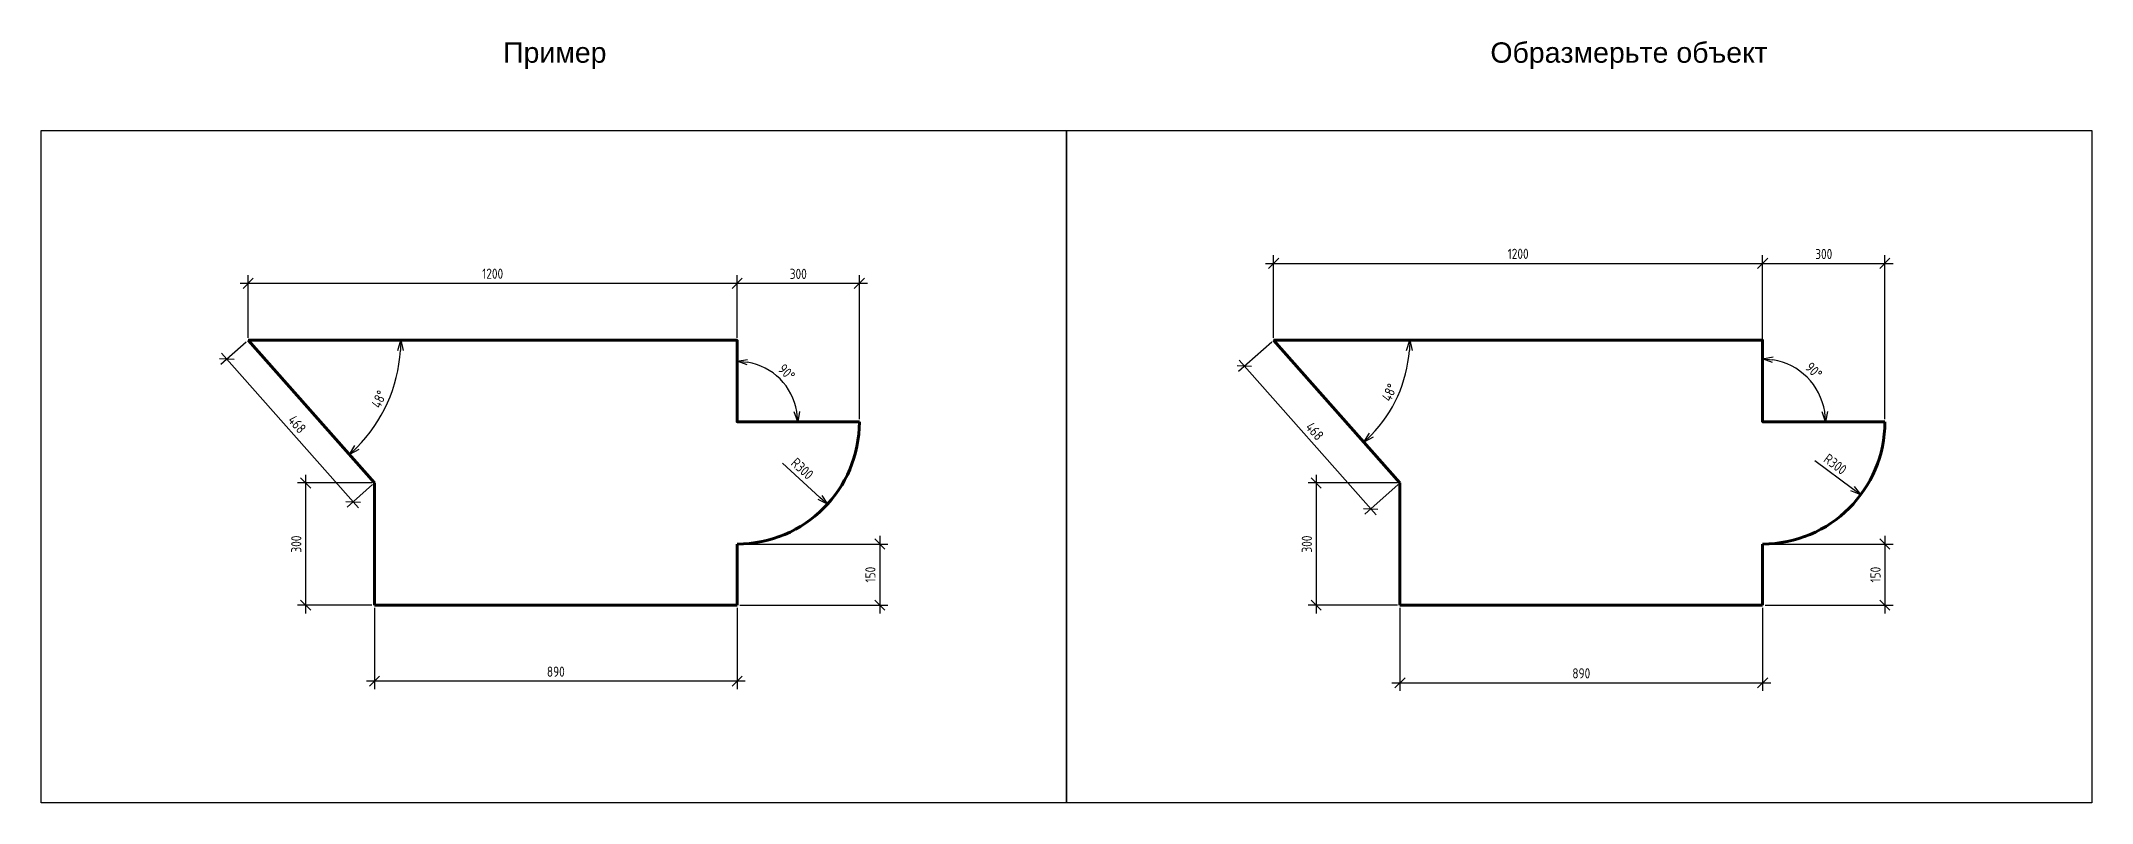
# Model space of a CAD drawing. Header units: inches. Extents: x 12 to 25643, y -1633 to 2043.
# Drawn here: x 16176 to 21209, y -837 to 1033 of the extents above; entities that cross this region are included whole.
import ezdxf

# ---------------------------------------------------------------- set-up
doc = ezdxf.new("R2010")
doc.units = ezdxf.units.IN
doc.header["$MEASUREMENT"] = 0
doc.styles.get("Standard").update_dxf_attribs({"font": 'arial.ttf'})
doc.styles.add('ГОСТ 2.304', font='CS_Gost2304.shx')
doc.dimstyles.new('СПДС', dxfattribs={"dimscale": 100, "dimtxt": 2.5, "dimasz": 2.5, "dimexe": 2, "dimexo": 0.625, "dimgap": 1, "dimtad": 1, "dimdec": 0, "dimtxsty": 'ГОСТ 2.304', "dimblk": 'OBLIQUE', "dimblk1": 'OBLIQUE', "dimblk2": 'OBLIQUE', "dimcen": 2.5, "dimdle": 2, "dimadec": 0, "dimazin": 2, "dimtfac": 0.75, "dimtdec": 4, "dimtmove": 1, "dimatfit": 3, "dimfxl": 1, "dimtfill": 1, "dimtolj": 1, "dimarcsym": 1})
doc.dimstyles.new('СПДС$2', dxfattribs={"dimscale": 100, "dimtxt": 2.5, "dimasz": 2.5, "dimexe": 0.18, "dimexo": 0.625, "dimgap": 1, "dimtad": 1, "dimtoh": 1, "dimdec": 0, "dimzin": 0, "dimtxsty": 'ГОСТ 2.304', "dimblk": 'OPEN30', "dimblk1": 'OPEN30', "dimblk2": 'OPEN30', "dimcen": 0.09, "dimadec": 0, "dimazin": 0, "dimtfac": 1, "dimtdec": 4, "dimtofl": 0, "dimtmove": 0, "dimatfit": 3, "dimfxl": 1, "dimtfill": 1, "dimtolj": 1, "dimarcsym": 1})
doc.dimstyles.new('СПДС$4', dxfattribs={"dimscale": 100, "dimtxt": 2.5, "dimasz": 2.5, "dimexe": 0.18, "dimexo": 0.0625, "dimgap": 1, "dimtad": 1, "dimtoh": 1, "dimdec": 0, "dimzin": 0, "dimtxsty": 'ГОСТ 2.304', "dimblk": 'OPEN30', "dimblk1": 'OPEN30', "dimblk2": 'OPEN30', "dimcen": 2.5, "dimadec": 0, "dimazin": 0, "dimtfac": 1, "dimtdec": 4, "dimtmove": 0, "dimatfit": 3, "dimfxl": 1, "dimtfill": 1, "dimtolj": 1, "dimarcsym": 0})

msp = doc.modelspace()

# ---------------------------------------------------------------- texts
at = {"char_height": 50, "attachment_point": 1}
for s, insert, width in [('{\\fArial|b0|i0|c0|p34;Пример}', (17309.7, 1029.6), 327.414), ('Образмерьте объект', (19732.6, 1029.6), 698.92)]:
    msp.add_mtext(s, dxfattribs=dict(at, insert=insert, width=width))

# ---------------------------------------------------------------- blocks, each defined once
blk = doc.blocks.new('_Oblique')
at = {"color": 0, "linetype": 'ByBlock', "lineweight": -2}
blk.add_line((-0.5, -0.5), (0.5, 0.5), dxfattribs=at)
blk = doc.blocks.new('*D15')
at = {"color": 0, "lineweight": -2}
for p, q in [((16684.1, 304.7), (16684.1, 458.5)), ((17884.1, 304.7), (17884.1, 458.5)), ((16664.1, 438.5), (17904.1, 438.5))]:
    blk.add_line(p, q, dxfattribs=at)
at = {"layer": 'Defpoints', "color": 0, "ltscale": 10}
for p in [(17884.1, 438.5), (16684.1, 298.5), (17884.1, 298.5)]:
    blk.add_point(p, dxfattribs=at)
at = {"color": 0, "lineweight": -2, "ltscale": 10, "xscale": 25, "yscale": 25, "zscale": 25, "rotation": 180}
blk.add_blockref('_Oblique', (16684.1, 438.5), dxfattribs=at)
at = {"color": 0, "lineweight": -2, "ltscale": 10, "xscale": 25, "yscale": 25, "zscale": 25}
blk.add_blockref('_Oblique', (17884.1, 438.5), dxfattribs=at)
at = {"color": 0, "ltscale": 10, "insert": (17284.1, 461.9), "char_height": 25, "attachment_point": 5, "style": 'ГОСТ 2.304', "bg_fill": 3, "box_fill_scale": 1.25, "bg_fill_color": 256, "bg_fill_true_color": 13158600, "bg_fill_transparency": 0}
blk.add_mtext('\\A1;1200', dxfattribs=at)
blk = doc.blocks.new('*D16')
at = {"color": 0, "lineweight": -2}
for p, q in [((17884.1, 304.7), (17884.1, 458.5)), ((18184.1, 104.7), (18184.1, 458.5)), ((17864.1, 438.5), (18204.1, 438.5))]:
    blk.add_line(p, q, dxfattribs=at)
at = {"layer": 'Defpoints', "color": 0, "ltscale": 10}
for p in [(18184.1, 438.5), (17884.1, 298.5), (18184.1, 98.5)]:
    blk.add_point(p, dxfattribs=at)
at = {"color": 0, "lineweight": -2, "ltscale": 10, "xscale": 25, "yscale": 25, "zscale": 25, "rotation": 180}
blk.add_blockref('_Oblique', (17884.1, 438.5), dxfattribs=at)
at = {"color": 0, "lineweight": -2, "ltscale": 10, "xscale": 25, "yscale": 25, "zscale": 25}
blk.add_blockref('_Oblique', (18184.1, 438.5), dxfattribs=at)
at = {"color": 0, "ltscale": 10, "insert": (18034.1, 461.5), "char_height": 25, "attachment_point": 5, "style": 'ГОСТ 2.304', "bg_fill": 3, "box_fill_scale": 1.25, "bg_fill_color": 256, "bg_fill_true_color": 13158600, "bg_fill_transparency": 0}
blk.add_mtext('\\A1;300', dxfattribs=at)
blk = doc.blocks.new('_OPEN30')
at = {"color": 0, "linetype": 'ByBlock', "lineweight": -2}
for p, q in [((-1, 0.267949), (0, 0)), ((0, 0), (-1, -0.267949)), ((0, 0), (-1, 0))]:
    blk.add_line(p, q, dxfattribs=at)
blk = doc.blocks.new('*D17')
at = {"color": 0, "lineweight": -2}
blk.add_line((18087.1, -87), (17995.1, -2.9), dxfattribs=at)
at = {"color": 0, "lineweight": -2, "ltscale": 10, "xscale": 25, "yscale": 25, "zscale": 25, "rotation": 317.5942587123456}
blk.add_blockref('_OPEN30', (18105.6, -103.8), dxfattribs=at)
at = {"color": 0, "ltscale": 10, "insert": (18043.9, -16.3), "char_height": 25, "attachment_point": 5, "rotation": 317.5943, "style": 'ГОСТ 2.304', "bg_fill": 3, "box_fill_scale": 1.25, "bg_fill_color": 256, "bg_fill_true_color": 13158600, "bg_fill_transparency": 0}
blk.add_mtext('\\A1;R300', dxfattribs=at)
blk = doc.blocks.new('*D18')
at = {"color": 0, "lineweight": -2}
for p, q in [((16679.4, 294.3), (16616.7, 238.8)), ((16954.9, -112.9), (16618.4, 267)), ((16989.4, -55.7), (16926.7, -111.2))]:
    blk.add_line(p, q, dxfattribs=at)
at = {"layer": 'Defpoints', "color": 0, "ltscale": 10}
for p in [(16631.7, 252.1), (16684.1, 298.5), (16994.1, -51.5)]:
    blk.add_point(p, dxfattribs=at)
at = {"color": 0, "lineweight": -2, "ltscale": 10, "xscale": 25, "yscale": 25, "zscale": 25}
for p, rotation in [((16631.7, 252.1), 131.5317707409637), ((16941.7, -97.9), 311.5317707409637)]:
    blk.add_blockref('_Oblique', p, dxfattribs=dict(at, rotation=rotation))
at = {"color": 0, "ltscale": 10, "insert": (16804.1, 92.5), "char_height": 25, "attachment_point": 5, "rotation": 311.5318, "style": 'ГОСТ 2.304', "bg_fill": 3, "box_fill_scale": 1.25, "bg_fill_color": 256, "bg_fill_true_color": 13158600, "bg_fill_transparency": 0}
blk.add_mtext('\\A1;468', dxfattribs=at)
blk = doc.blocks.new('*D19')
at = {"color": 0, "lineweight": -2}
for p, q in [((16825.2, -371.5), (16825.2, -31.5)), ((16987.8, -51.5), (16805.2, -51.5)), ((16987.8, -351.5), (16805.2, -351.5))]:
    blk.add_line(p, q, dxfattribs=at)
at = {"layer": 'Defpoints', "color": 0, "ltscale": 10}
for p in [(16825.2, -51.5), (16994.1, -51.5), (16994.1, -351.5)]:
    blk.add_point(p, dxfattribs=at)
at = {"color": 0, "lineweight": -2, "ltscale": 10, "xscale": 25, "yscale": 25, "zscale": 25}
for p, rotation in [((16825.2, -51.5), 90), ((16825.2, -351.5), 270)]:
    blk.add_blockref('_Oblique', p, dxfattribs=dict(at, rotation=rotation))
at = {"color": 0, "ltscale": 10, "insert": (16802.1, -201.5), "char_height": 25, "attachment_point": 5, "rotation": 90, "style": 'ГОСТ 2.304', "bg_fill": 3, "box_fill_scale": 1.25, "bg_fill_color": 256, "bg_fill_true_color": 13158600, "bg_fill_transparency": 0}
blk.add_mtext('\\A1;300', dxfattribs=at)
blk = doc.blocks.new('*D20')
at = {"color": 0, "lineweight": -2}
for p, q in [((16994.1, -357.8), (16994.1, -557.8)), ((17884.1, -357.8), (17884.1, -557.8)), ((17904.1, -537.8), (16974.1, -537.8))]:
    blk.add_line(p, q, dxfattribs=at)
at = {"layer": 'Defpoints', "color": 0, "ltscale": 10}
for p in [(16994.1, -351.5), (17884.1, -351.5), (16994.1, -537.8)]:
    blk.add_point(p, dxfattribs=at)
at = {"color": 0, "lineweight": -2, "ltscale": 10, "xscale": 25, "yscale": 25, "zscale": 25}
for p, rotation in [((16994.1, -537.8), 180), ((17884.1, -537.8), 360)]:
    blk.add_blockref('_Oblique', p, dxfattribs=dict(at, rotation=rotation))
at = {"color": 0, "ltscale": 10, "insert": (17439.1, -514.5), "char_height": 25, "attachment_point": 5, "style": 'ГОСТ 2.304', "bg_fill": 3, "box_fill_scale": 1.25, "bg_fill_color": 256, "bg_fill_true_color": 13158600, "bg_fill_transparency": 0}
blk.add_mtext('\\A1;890', dxfattribs=at)
blk = doc.blocks.new('*D21')
at = {"color": 0, "lineweight": -2}
for p, q in [((18234.1, -181.5), (18234.1, -371.5)), ((17890.3, -201.5), (18254.1, -201.5)), ((17890.3, -351.5), (18254.1, -351.5))]:
    blk.add_line(p, q, dxfattribs=at)
at = {"layer": 'Defpoints', "color": 0, "ltscale": 10}
for p in [(17884.1, -201.5), (17884.1, -351.5), (18234.1, -351.5)]:
    blk.add_point(p, dxfattribs=at)
at = {"color": 0, "lineweight": -2, "ltscale": 10, "xscale": 25, "yscale": 25, "zscale": 25}
for p, rotation in [((18234.1, -201.5), 90), ((18234.1, -351.5), 270)]:
    blk.add_blockref('_Oblique', p, dxfattribs=dict(at, rotation=rotation))
at = {"color": 0, "ltscale": 10, "insert": (18211.1, -276.5), "char_height": 25, "attachment_point": 5, "rotation": 90, "style": 'ГОСТ 2.304', "bg_fill": 3, "box_fill_scale": 1.25, "bg_fill_color": 256, "bg_fill_true_color": 13158600, "bg_fill_transparency": 0}
blk.add_mtext('\\A1;150', dxfattribs=at)
blk = doc.blocks.new('*D28')
at = {"color": 0, "lineweight": -2}
for p, q in [((17884.1, 112.2), (17884.1, 249)), ((17897.8, 98.5), (18034.6, 98.5))]:
    blk.add_line(p, q, dxfattribs=at)
blk.add_arc((17884.1, 98.5), 148.7, 9.6458, 80.3542, dxfattribs=at)
at = {"color": 0, "lineweight": -2, "ltscale": 10, "xscale": 25, "yscale": 25, "zscale": 25}
for p, rotation in [((17884.1, 247.2), 175.177106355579), ((18032.8, 98.5), 274.8228936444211)]:
    blk.add_blockref('_OPEN30', p, dxfattribs=dict(at, rotation=rotation))
at = {"color": 0, "ltscale": 10, "insert": (18005.6, 220), "char_height": 25, "attachment_point": 5, "rotation": 315, "style": 'ГОСТ 2.304', "bg_fill": 3, "box_fill_scale": 1.25, "bg_fill_color": 256, "bg_fill_true_color": 13158600, "bg_fill_transparency": 0}
blk.add_mtext('\\A1;90%%d', dxfattribs=at)
blk = doc.blocks.new('*D29')
at = {"color": 0, "lineweight": -2}
for p, q in [((16700.7, 279.8), (16933.7, 16.7)), ((16709.1, 298.5), (17060.5, 298.5))]:
    blk.add_line(p, q, dxfattribs=at)
blk.add_arc((16684.1, 298.5), 374.6, 315.3563, 356.1755, dxfattribs=at)
at = {"color": 0, "lineweight": -2, "ltscale": 10, "xscale": 25, "yscale": 25, "zscale": 25}
for p, rotation in [((17058.7, 298.5), 88.08773732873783), ((16932.5, 18.1), 223.4440334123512)]:
    blk.add_blockref('_OPEN30', p, dxfattribs=dict(at, rotation=rotation))
at = {"color": 0, "ltscale": 10, "insert": (17005.2, 154), "char_height": 25, "attachment_point": 5, "rotation": 65.7659, "style": 'ГОСТ 2.304', "bg_fill": 3, "box_fill_scale": 1.25, "bg_fill_color": 256, "bg_fill_true_color": 13158600, "bg_fill_transparency": 0}
blk.add_mtext('\\A1;48%%d', dxfattribs=at)
blk = doc.blocks.new('*D55')
at = {"color": 0, "lineweight": -2, "ltscale": 10}
for p, q in [((19200.7, 304.7), (19200.7, 507.2)), ((20400.7, 304.7), (20400.7, 507.2)), ((19180.7, 487.2), (20420.7, 487.2))]:
    blk.add_line(p, q, dxfattribs=at)
at = {"layer": 'Defpoints', "color": 0, "ltscale": 10}
for p in [(20400.7, 487.2), (19200.7, 298.5), (20400.7, 298.5)]:
    blk.add_point(p, dxfattribs=at)
at = {"color": 0, "lineweight": -2, "ltscale": 10, "xscale": 25, "yscale": 25, "zscale": 25, "rotation": 180}
blk.add_blockref('_Oblique', (19200.7, 487.2), dxfattribs=at)
at = {"color": 0, "lineweight": -2, "ltscale": 10, "xscale": 25, "yscale": 25, "zscale": 25}
blk.add_blockref('_Oblique', (20400.7, 487.2), dxfattribs=at)
at = {"color": 0, "ltscale": 10, "insert": (19800.7, 510.7), "char_height": 25, "attachment_point": 5, "style": 'ГОСТ 2.304', "bg_fill": 3, "box_fill_scale": 1.25, "bg_fill_color": 256, "bg_fill_true_color": 13158600, "bg_fill_transparency": 0}
blk.add_mtext('\\A1;1200', dxfattribs=at)
blk = doc.blocks.new('*D56')
at = {"color": 0, "lineweight": -2, "ltscale": 10}
for p, q in [((20400.7, 104.7), (20400.7, 507.2)), ((20700.7, 104.7), (20700.7, 507.2)), ((20380.7, 487.2), (20720.7, 487.2))]:
    blk.add_line(p, q, dxfattribs=at)
at = {"layer": 'Defpoints', "color": 0, "ltscale": 10}
for p in [(20700.7, 487.2), (20400.7, 98.5), (20700.7, 98.5)]:
    blk.add_point(p, dxfattribs=at)
at = {"color": 0, "lineweight": -2, "ltscale": 10, "xscale": 25, "yscale": 25, "zscale": 25, "rotation": 180}
blk.add_blockref('_Oblique', (20400.7, 487.2), dxfattribs=at)
at = {"color": 0, "lineweight": -2, "ltscale": 10, "xscale": 25, "yscale": 25, "zscale": 25}
blk.add_blockref('_Oblique', (20700.7, 487.2), dxfattribs=at)
at = {"color": 0, "ltscale": 10, "insert": (20550.7, 510.3), "char_height": 25, "attachment_point": 5, "style": 'ГОСТ 2.304', "bg_fill": 3, "box_fill_scale": 1.25, "bg_fill_color": 256, "bg_fill_true_color": 13158600, "bg_fill_transparency": 0}
blk.add_mtext('\\A1;300', dxfattribs=at)
blk = doc.blocks.new('*D57')
at = {"color": 0, "lineweight": -2, "ltscale": 10}
for p, q in [((20700.7, -181.5), (20700.7, -371.5)), ((20407, -201.5), (20720.7, -201.5)), ((20407, -351.5), (20720.7, -351.5))]:
    blk.add_line(p, q, dxfattribs=at)
at = {"layer": 'Defpoints', "color": 0, "ltscale": 10}
for p in [(20400.7, -201.5), (20400.7, -351.5), (20700.7, -351.5)]:
    blk.add_point(p, dxfattribs=at)
at = {"color": 0, "lineweight": -2, "ltscale": 10, "xscale": 25, "yscale": 25, "zscale": 25}
for p, rotation in [((20700.7, -201.5), 90), ((20700.7, -351.5), 270)]:
    blk.add_blockref('_Oblique', p, dxfattribs=dict(at, rotation=rotation))
at = {"color": 0, "ltscale": 10, "insert": (20677.7, -276.5), "char_height": 25, "attachment_point": 5, "rotation": 90, "style": 'ГОСТ 2.304', "bg_fill": 3, "box_fill_scale": 1.25, "bg_fill_color": 256, "bg_fill_true_color": 13158600, "bg_fill_transparency": 0}
blk.add_mtext('\\A1;150', dxfattribs=at)
blk = doc.blocks.new('*D58')
at = {"color": 0, "lineweight": -2, "ltscale": 10}
for p, q in [((19510.7, -357.8), (19510.7, -561.9)), ((20400.7, -357.8), (20400.7, -561.9)), ((19490.7, -541.9), (20420.7, -541.9))]:
    blk.add_line(p, q, dxfattribs=at)
at = {"layer": 'Defpoints', "color": 0, "ltscale": 10}
for p in [(19510.7, -351.5), (20400.7, -351.5), (20400.7, -541.9)]:
    blk.add_point(p, dxfattribs=at)
at = {"color": 0, "lineweight": -2, "ltscale": 10, "xscale": 25, "yscale": 25, "zscale": 25, "rotation": 180}
blk.add_blockref('_Oblique', (19510.7, -541.9), dxfattribs=at)
at = {"color": 0, "lineweight": -2, "ltscale": 10, "xscale": 25, "yscale": 25, "zscale": 25}
blk.add_blockref('_Oblique', (20400.7, -541.9), dxfattribs=at)
at = {"color": 0, "ltscale": 10, "insert": (19955.7, -518.7), "char_height": 25, "attachment_point": 5, "style": 'ГОСТ 2.304', "bg_fill": 3, "box_fill_scale": 1.25, "bg_fill_color": 256, "bg_fill_true_color": 13158600, "bg_fill_transparency": 0}
blk.add_mtext('\\A1;890', dxfattribs=at)
blk = doc.blocks.new('*D59')
at = {"color": 0, "lineweight": -2, "ltscale": 10}
for p, q in [((19305.1, -31.5), (19305.1, -371.5)), ((19504.5, -51.5), (19285.1, -51.5)), ((19504.5, -351.5), (19285.1, -351.5))]:
    blk.add_line(p, q, dxfattribs=at)
at = {"layer": 'Defpoints', "color": 0, "ltscale": 10}
for p in [(19510.7, -51.5), (19305.1, -351.5), (19510.7, -351.5)]:
    blk.add_point(p, dxfattribs=at)
at = {"color": 0, "lineweight": -2, "ltscale": 10, "xscale": 25, "yscale": 25, "zscale": 25}
for p, rotation in [((19305.1, -51.5), 90), ((19305.1, -351.5), 270)]:
    blk.add_blockref('_Oblique', p, dxfattribs=dict(at, rotation=rotation))
at = {"color": 0, "ltscale": 10, "insert": (19282.1, -201.5), "char_height": 25, "attachment_point": 5, "rotation": 90, "style": 'ГОСТ 2.304', "bg_fill": 3, "box_fill_scale": 1.25, "bg_fill_color": 256, "bg_fill_true_color": 13158600, "bg_fill_transparency": 0}
blk.add_mtext('\\A1;300', dxfattribs=at)
blk = doc.blocks.new('*D60')
at = {"color": 0, "lineweight": -2, "ltscale": 10}
for p, q in [((19196, 294.3), (19114.1, 221.8)), ((19115.9, 250), (19452.4, -129.9)), ((19506, -55.7), (19424.1, -128.2))]:
    blk.add_line(p, q, dxfattribs=at)
at = {"layer": 'Defpoints', "color": 0, "ltscale": 10}
for p in [(19200.7, 298.5), (19510.7, -51.5), (19439.1, -114.9)]:
    blk.add_point(p, dxfattribs=at)
at = {"color": 0, "lineweight": -2, "ltscale": 10, "xscale": 25, "yscale": 25, "zscale": 25}
for p, rotation in [((19129.1, 235.1), 131.5317707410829), ((19439.1, -114.9), 311.5317707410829)]:
    blk.add_blockref('_Oblique', p, dxfattribs=dict(at, rotation=rotation))
at = {"color": 0, "ltscale": 10, "insert": (19301.5, 75.5), "char_height": 25, "attachment_point": 5, "rotation": 311.5318, "style": 'ГОСТ 2.304', "bg_fill": 3, "box_fill_scale": 1.25, "bg_fill_color": 256, "bg_fill_true_color": 13158600, "bg_fill_transparency": 0}
blk.add_mtext('\\A1;468', dxfattribs=at)
blk = doc.blocks.new('*D64')
at = {"color": 0, "lineweight": -2, "ltscale": 10}
for p, q in [((20400.7, 154), (20400.7, 254.7)), ((20485.5, 98.5), (20556.9, 98.5))]:
    blk.add_line(p, q, dxfattribs=at)
blk.add_arc((20400.7, 98.5), 154.4, 9.2858, 80.7142, dxfattribs=at)
at = {"color": 0, "lineweight": -2, "ltscale": 10, "xscale": 25, "yscale": 25, "zscale": 25}
for p, rotation in [((20400.7, 252.9), 175.3571172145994), ((20555.1, 98.5), 274.6428827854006)]:
    blk.add_blockref('_OPEN30', p, dxfattribs=dict(at, rotation=rotation))
at = {"color": 0, "ltscale": 10, "insert": (20526.3, 224.1), "char_height": 25, "attachment_point": 5, "rotation": 315, "style": 'ГОСТ 2.304', "bg_fill": 3, "box_fill_scale": 1.25, "bg_fill_color": 256, "bg_fill_true_color": 13158600, "bg_fill_transparency": 0}
blk.add_mtext('\\A1;90%%d', dxfattribs=at)
blk = doc.blocks.new('*D66')
at = {"color": 0, "lineweight": -2, "ltscale": 10}
blk.add_line((20621.3, -65.7), (20529.1, 3), dxfattribs=at)
at = {"color": 0, "ltscale": 10, "insert": (20578.9, -5.4), "char_height": 25, "attachment_point": 5, "rotation": 323.3445, "style": 'ГОСТ 2.304', "bg_fill": 3, "box_fill_scale": 1.25, "bg_fill_color": 256, "bg_fill_true_color": 13158600, "bg_fill_transparency": 0}
blk.add_mtext('\\A1;R300', dxfattribs=at)
at = {"color": 0, "lineweight": -2, "ltscale": 10, "xscale": 25, "yscale": 25, "zscale": 25, "rotation": 323.3444853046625}
blk.add_blockref('_OPEN30', (20641.4, -80.6), dxfattribs=at)
blk = doc.blocks.new('*D68')
at = {"color": 0, "lineweight": -2, "ltscale": 10}
for p, q in [((19382.5, 298.5), (19536.5, 298.5)), ((19359.8, 118.8), (19423.4, 47.1))]:
    blk.add_line(p, q, dxfattribs=at)
blk.add_arc((19200.7, 298.5), 334, 315.8209, 355.7108, dxfattribs=at)
at = {"color": 0, "lineweight": -2, "ltscale": 10, "xscale": 25, "yscale": 25, "zscale": 25}
for p, rotation in [((19534.7, 298.5), 87.85541441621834), ((19422.2, 48.4), 223.6763563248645)]:
    blk.add_blockref('_OPEN30', p, dxfattribs=dict(at, rotation=rotation))
at = {"color": 0, "ltscale": 10, "insert": (19484.8, 170.6), "char_height": 25, "attachment_point": 5, "rotation": 65.7659, "style": 'ГОСТ 2.304', "bg_fill": 3, "box_fill_scale": 1.25, "bg_fill_color": 256, "bg_fill_true_color": 13158600, "bg_fill_transparency": 0}
blk.add_mtext('\\A1;48%%d', dxfattribs=at)

# ---------------------------------------------------------------- linework, layer by layer
at = {"color": 6, "lineweight": 70, "ltscale": 10}
for p, q in [((19510.7, -51.5), (19200.7, 298.5)), ((16994.1, -351.5), (16994.1, -51.5)), ((19510.7, -351.5), (19510.7, -51.5)), ((17884.1, -201.5), (17884.1, -351.5)), ((20400.7, -201.5), (20400.7, -351.5)), ((17884.1, -351.5), (16994.1, -351.5)), ((20400.7, -351.5), (19510.7, -351.5))]:
    msp.add_line(p, q, dxfattribs=at)
msp.add_lwpolyline([(18692.3, 813.2), (21208.9, 813.2), (21208.9, -836.8), (18692.3, -836.8)], close=True)
for points in [[(16684.1, 298.5), (17884.1, 298.5), (17884.1, 98.5), (18184.1, 98.5)], [(19200.7, 298.5), (20400.7, 298.5), (20400.7, 98.5), (20700.7, 98.5)]]:
    msp.add_lwpolyline(points, dxfattribs=at)
msp.add_arc((20400.7, 98.5), 300, 270, 0, dxfattribs=at)

msp.set_redraw_order([(e.dxf.handle, doc.entitydb.next_handle()) for e in msp.query("TEXT MTEXT ATTDEF DIMENSION ARC_DIMENSION")])  # texts and dimensions are drawn at this point

# ---------------------------------------------------------------- next in the draw order: dimensions: what is measured, and where the dimension line sits
at = {"ltscale": 10}
dim = msp.add_linear_dim(base=(20400.7, 487.2), p1=(19200.7, 298.5), p2=(20400.7, 298.5), dimstyle='СПДС', override={"dimscale": 10}, dxfattribs=at)
dim.commit()
dim.dimension.update_dxf_attribs({"geometry": '*D55', "text_midpoint": (19800.7, 510.7)})
dim = msp.add_linear_dim(base=(17884.1, 438.5), p1=(16684.1, 298.5), p2=(17884.1, 298.5), dimstyle='СПДС', override={"dimscale": 10})
dim.commit()
dim.dimension.update_dxf_attribs({"geometry": '*D15', "text_midpoint": (17284.1, 461.9)})
dim = msp.add_linear_dim(base=(20700.7, -351.5), p1=(20400.7, -201.5), p2=(20400.7, -351.5), angle=90, dimstyle='СПДС', override={"dimscale": 10}, dxfattribs=at)
dim.commit()
dim.dimension.update_dxf_attribs({"geometry": '*D57', "text_midpoint": (20677.7, -276.5)})

# ---------------------------------------------------------------- next in the draw order: linework, layer by layer
at = {"color": 6, "lineweight": 70, "ltscale": 10}
msp.add_line((16994.1, -51.5), (16684.1, 298.5), dxfattribs=at)

# ---------------------------------------------------------------- next in the draw order: dimensions: what is measured, and where the dimension line sits
at = {"ltscale": 10}
for base, p1, p2, picture, middle in [((20700.7, 487.2), (20400.7, 98.5), (20700.7, 98.5), '*D56', (20550.7, 510.3)), ((20400.7, -541.9), (19510.7, -351.5), (20400.7, -351.5), '*D58', (19955.7, -518.7))]:
    dim = msp.add_linear_dim(base=base, p1=p1, p2=p2, dimstyle='СПДС', override={"dimscale": 10}, dxfattribs=at)
    dim.commit()
    dim.dimension.update_dxf_attribs({"geometry": picture, "text_midpoint": middle})
dim = msp.add_linear_dim(base=(18184.1, 438.5), p1=(17884.1, 298.5), p2=(18184.1, 98.5), dimstyle='СПДС', override={"dimscale": 10})
dim.commit()
dim.dimension.update_dxf_attribs({"geometry": '*D16', "text_midpoint": (18034.1, 461.5)})

# ---------------------------------------------------------------- next in the draw order: linework, layer by layer
at = {"color": 6, "lineweight": 70, "ltscale": 10}
msp.add_arc((17884.1, 98.5), 300, 270, 0, dxfattribs=at)

# ---------------------------------------------------------------- next in the draw order: dimensions: what is measured, and where the dimension line sits
dim = msp.add_linear_dim(base=(16631.7, 252.1), p1=(16994.1, -51.5), p2=(16684.1, 298.5), angle=131.5318, dimstyle='СПДС', override={"dimscale": 10})
dim.commit()
dim.dimension.update_dxf_attribs({"geometry": '*D18', "text_midpoint": (16804.1, 92.5)})
at = {"ltscale": 10}
dim = msp.add_angular_dim_3p(base=(20534.4, 175.7), center=(20400.7, 98.5), p1=(20400.7, 147.7), p2=(20479.2, 98.5), dimstyle='СПДС$2', override={"dimscale": 10}, dxfattribs=at)
dim.commit()
dim.dimension.update_dxf_attribs({"geometry": '*D64', "text_midpoint": (20526.3, 224.1)})
dim = msp.add_linear_dim(base=(19305.1, -351.5), p1=(19510.7, -51.5), p2=(19510.7, -351.5), angle=90, dimstyle='СПДС', override={"dimscale": 10}, dxfattribs=at)
dim.commit()
dim.dimension.update_dxf_attribs({"geometry": '*D59', "text_midpoint": (19282.1, -201.5)})

# ---------------------------------------------------------------- next in the draw order: dimensions: what is measured, and where the dimension line sits
dim = msp.add_linear_dim(base=(19439.1, -114.9), p1=(19200.7, 298.5), p2=(19510.7, -51.5), angle=311.5318, dimstyle='СПДС', override={"dimscale": 10}, dxfattribs=at)
dim.commit()
dim.dimension.update_dxf_attribs({"geometry": '*D60', "text_midpoint": (19301.5, 75.5)})
dim = msp.add_radius_dim(center=(17884.1, 98.5), mpoint=(18105.6, -103.8), dimstyle='СПДС$4', override={"dimscale": 10, "dimtmove": 1})
dim.commit()
dim.dimension.update_dxf_attribs({"geometry": '*D17', "text_midpoint": (18028.3, -33.3), "dimtype": 164})
dim = msp.add_radius_dim(center=(20400.7, 98.5), mpoint=(20641.4, -80.6), dimstyle='СПДС$4', override={"dimscale": 10, "dimtmove": 1}, dxfattribs=at)
dim.commit()
dim.dimension.update_dxf_attribs({"geometry": '*D66', "text_midpoint": (20565.2, -23.9), "dimtype": 164})
dim = msp.add_linear_dim(base=(16825.2, -51.5), p1=(16994.1, -351.5), p2=(16994.1, -51.5), angle=90, dimstyle='СПДС', override={"dimscale": 10})
dim.commit()
dim.dimension.update_dxf_attribs({"geometry": '*D19', "text_midpoint": (16802.1, -201.5)})

# ---------------------------------------------------------------- next in the draw order: dimensions: what is measured, and where the dimension line sits
dim = msp.add_angular_dim_3p(base=(19483, 119.9), center=(19200.7, 298.5), p1=(19355.7, 123.5), p2=(19376.2, 298.5), dimstyle='СПДС$2', override={"dimscale": 10}, dxfattribs=at)
dim.commit()
dim.dimension.update_dxf_attribs({"geometry": '*D68', "text_midpoint": (19484.8, 170.6)})
dim = msp.add_linear_dim(base=(16994.1, -537.8), p1=(17884.1, -351.5), p2=(16994.1, -351.5), angle=180, dimstyle='СПДС', override={"dimscale": 10})
dim.commit()
dim.dimension.update_dxf_attribs({"geometry": '*D20', "text_midpoint": (17439.1, -514.5)})

# ---------------------------------------------------------------- next in the draw order: dimensions: what is measured, and where the dimension line sits
dim = msp.add_linear_dim(base=(18234.1, -351.5), p1=(17884.1, -201.5), p2=(17884.1, -351.5), angle=270, dimstyle='СПДС', override={"dimscale": 10})
dim.commit()
dim.dimension.update_dxf_attribs({"geometry": '*D21', "text_midpoint": (18211.1, -276.5)})

# ---------------------------------------------------------------- next in the draw order: linework, layer by layer
msp.add_lwpolyline([(16175.7, 813.2), (18692.3, 813.2), (18692.3, -836.8), (16175.7, -836.8)], close=True)

# ---------------------------------------------------------------- next in the draw order: dimensions: what is measured, and where the dimension line sits
for base, center, p1, p2, picture, middle in [((17000.7, 98.2), (16684.1, 298.5), (16702.8, 298.5), (16696.5, 284.5), '*D29', (17005.2, 154)), ((18012.8, 172.8), (17884.1, 98.5), (17884.1, 105.9), (17891.5, 98.5), '*D28', (18005.6, 220))]:
    dim = msp.add_angular_dim_3p(base=base, center=center, p1=p1, p2=p2, dimstyle='СПДС$2', override={"dimscale": 10})
    dim.commit()
    dim.dimension.update_dxf_attribs({"geometry": picture, "text_midpoint": middle})

doc.saveas('drawing.dxf')
